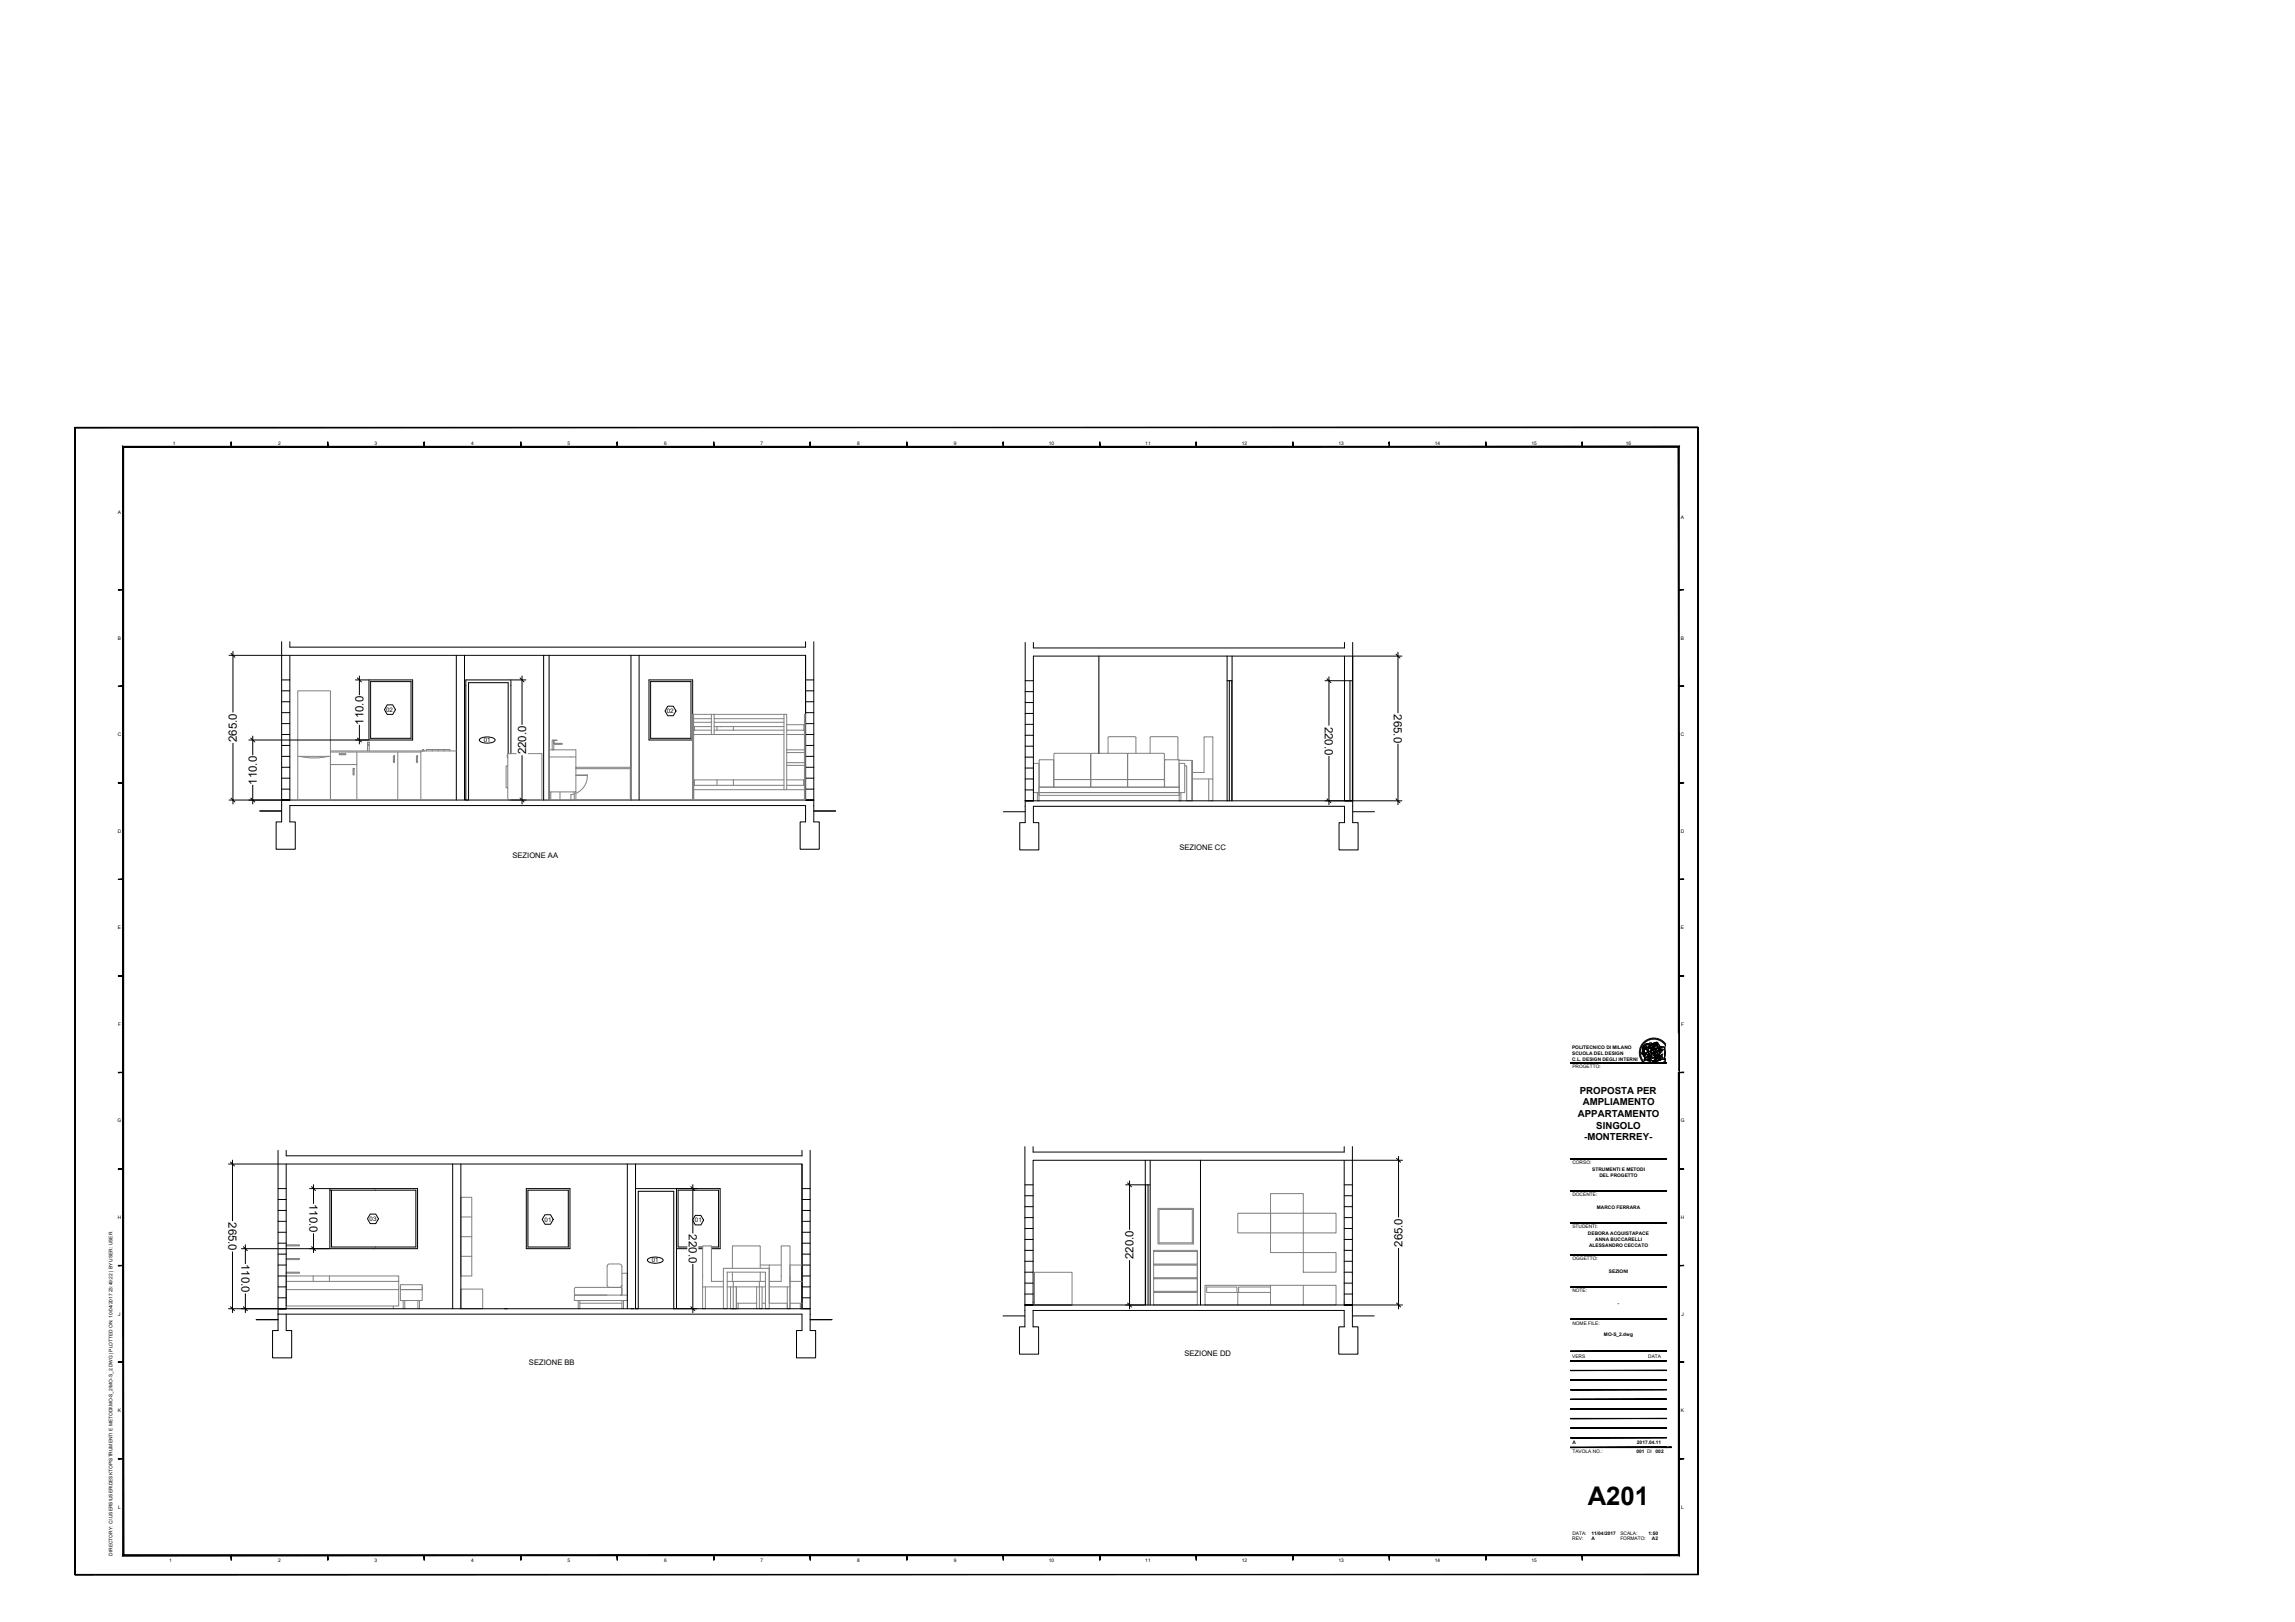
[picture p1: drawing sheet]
<svg xmlns="http://www.w3.org/2000/svg" width="841mm" height="594mm" viewBox="0 0 841 594" stroke-linecap="round" stroke-linejoin="round" font-family="sans-serif">
<defs><g id="words">
<text font-size="9.4" x="581.8" y="551.1">A201</text>
<g font-size="4.2">
<text x="510.8" y="261.6" transform="rotate(90 510.8 261.6)">265.0</text>
<text x="133.2" y="265.4" transform="rotate(-90 133.2 265.4)">110.0</text>
<text x="485.5" y="266.1" transform="rotate(90 485.5 266.1)">220.0</text>
<text x="86.8" y="271.7" transform="rotate(-90 86.8 271.7)">265.0</text>
<text x="192.8" y="276.2" transform="rotate(-90 192.8 276.2)">220.0</text>
<text x="94.1" y="287.4" transform="rotate(-90 94.1 287.4)">110.0</text>
<text x="113.4" y="441" transform="rotate(90 113.4 441)">110.0</text>
<text x="83.7" y="447.6" transform="rotate(90 83.7 447.6)">265.0</text>
<text x="252.4" y="452.1" transform="rotate(90 252.4 452.1)">220.0</text>
<text x="415.4" y="461.2" transform="rotate(-90 415.4 461.2)">220.0</text>
<text x="514" y="456.7" transform="rotate(-90 514 456.7)">265.0</text>
<text x="88.5" y="463" transform="rotate(90 88.5 463)">110.0</text>
</g>
<g font-size="3.5">
<text x="578.9" y="400.6">PROPOSTA PER</text>
<text x="580" y="404.9">AMPLIAMENTO</text>
<text x="578.2" y="409.1">APPARTAMENTO</text>
<text x="585" y="413.4">SINGOLO</text>
<text x="580.5" y="417.7">-MONTERREY-</text>
</g>
<g font-size="2.8">
<text x="432.2" y="311.4">SEZIONE CC</text>
<text x="187.8" y="314.2">SEZIONE AA</text>
<text x="434" y="496.7">SEZIONE DD</text>
<text x="193.8" y="499.8">SEZIONE BB</text>
</g>
<g font-size="2.3">
<text x="141.5" y="260.7">02</text>
<text x="244.3" y="261.2">02</text>
<text x="177.2" y="271.8">01</text>
<text x="135.5" y="447.2">03</text>
<text x="199.6" y="447.4">01</text>
<text x="254.7" y="447.7">01</text>
<text x="238.8" y="462.3">01</text>
</g>
<g font-size="1.8">
<text x="63.3" y="162.8">1</text>
<text x="101.9" y="162.8">2</text>
<text x="137.3" y="162.8">3</text>
<text x="172.7" y="162.8">4</text>
<text x="208" y="162.8">5</text>
<text x="243.4" y="162.8">6</text>
<text x="278.7" y="162.8">7</text>
<text x="314.1" y="162.8">8</text>
<text x="349.5" y="162.8">9</text>
<text x="384.3" y="162.8">10</text>
<text x="419.7" y="162.8">11</text>
<text x="455.1" y="162.8">12</text>
<text x="490.5" y="162.8">13</text>
<text x="525.8" y="162.8">14</text>
<text x="561.2" y="162.8">15</text>
<text x="595.8" y="162.8">16</text>
<text x="43.2" y="188.3">A</text>
<text x="616" y="189.9">A</text>
<text x="43.2" y="234.3">B</text>
<text x="616" y="234.3">B</text>
<text x="43.1" y="269.7">C</text>
<text x="616" y="269.7">C</text>
<text x="43.1" y="305">D</text>
<text x="616" y="305">D</text>
<text x="43.2" y="340.4">E</text>
<text x="616" y="340.4">E</text>
<text x="43.2" y="375.8">F</text>
<text x="616.1" y="375.8">F</text>
<text x="576.1" y="384.3">POLITECNICO DI MILANO</text>
<text x="576.1" y="388.6">C.L. DESIGN DEGLI INTERNI</text>
<text x="576.2" y="386.4">SCUOLA DEL DESIGN</text>
<text x="576.2" y="391.2">PROGETTO:</text>
<text x="43.1" y="411.1">G</text>
<text x="615.9" y="411.1">G</text>
<text x="576.2" y="426.4">CORSO:</text>
<text x="583.5" y="428.9">STRUMENTI E METODI</text>
<text x="586.1" y="431">DEL PROGETTO</text>
<text x="576.2" y="438.2">DOCENTE:</text>
<text x="585.2" y="442.7">MARCO FERRARA</text>
<text x="43.1" y="446.5">H</text>
<text x="576.2" y="449.9">STUDENTI:</text>
<text x="616" y="446.5">H</text>
<text x="581.9" y="452.3">DEBORA ACQUISTAPACE</text>
<text x="584.6" y="454.5">ANNA BUCCARELLI</text>
<text x="576.2" y="461.7">OGGETTO:</text>
<text x="582.3" y="456.6">ALESSANDRO CECCATO</text>
<text x="589.6" y="466.2">SEZIONI</text>
<text x="576.2" y="473.4">NOTE:</text>
<text x="592.8" y="477.9">-</text>
<text x="43.3" y="481.9">J</text>
<text x="576.2" y="485.1">NOME FILE:</text>
<text x="616.2" y="481.9">J</text>
<text x="587.8" y="489.5">MO-S_2.dwg</text>
<text x="576.1" y="497.3">VERS</text>
<text x="604" y="497.3">DATA</text>
<text x="43.2" y="517.2">K</text>
<text x="616" y="517.2">K</text>
<text x="576.2" y="532.2">TAVOLA NO.:</text>
<text x="576.2" y="529">A</text>
<text x="599.7" y="532.2">001 DI</text>
<text x="599.9" y="529">2017.04.11</text>
<text x="606.7" y="532.2">002</text>
<text x="43.3" y="552.6">L</text>
<text x="616.1" y="552.6">L</text>
<text x="576.2" y="562.1">DATA:</text>
<text x="583.2" y="562.1">11/04/2017</text>
<text x="593.8" y="562.1">SCALA:</text>
<text x="604.1" y="562.1">1:50</text>
<text x="41.3" y="569.8" transform="rotate(-90 41.3 569.8)">DIRECTORY: C:\USERS\USER\DESKTOP\STRUMENTI E METODI\MO-S_2\MO-S_2.DWG | PLOTTED ON: 10/04/2017 23:49:22 | BY USER: USER</text>
<text x="576.2" y="564.2">REV:</text>
<text x="583.2" y="564.2">A</text>
<text x="593.8" y="564.2">FORMATO:</text>
<text x="605.3" y="564.2">A2</text>
<text x="62" y="572">1</text>
<text x="101.9" y="572">2</text>
<text x="137.3" y="572">3</text>
<text x="172.7" y="572">4</text>
<text x="208" y="572">5</text>
<text x="243.4" y="572">6</text>
<text x="278.7" y="572">7</text>
<text x="314.1" y="572">8</text>
<text x="349.5" y="572">9</text>
<text x="384.3" y="572">10</text>
<text x="419.7" y="572">11</text>
<text x="455.1" y="572">12</text>
<text x="490.5" y="572">13</text>
<text x="525.8" y="572">14</text>
<text x="561.2" y="572">15</text>
</g>
</g></defs>
<!-- layer: Alessandro|A-FURN -->
<g fill="none" stroke="#808080" stroke-width=".37">
<path d="M378.7 279.6h2v10.7v-2h51.4v2h-51.4v1h51.4v-11.7h2v10.7h-55.4zM381 278.3h5.1l-.1 10h-5l-.2-.2zM386.2 276l13.3-.1 .1 9.4-13.2 .2zM399.9 276l13.2-.1v9.5h-13.3zM406.1 275.9v-5.8l.3-.3 9.7 .1 .2 6M413.3 276l13.3-.1v9.4l-13.2 .2zM421.5 275.9l.1-6 9.7-.1 .4 .2v8.3M432.1 278.4l4.8 .1v14.8v-14.8M432.1 278.7l-.1-.4-5.2 .1-.3 9.9h-13l-.3-.3v-2.3l.3-.2h13l.2 .4M432.1 278.7l-.1 9.6h-5l-.2-.4M432.1 278.7h.1M380.2 290.3h.5v3h-.5z"/>
<path d="M386.3 285.6l13.1-.1 .2 .3v2.3l-.2 .2h-12.9l-.3-.3zM399.8 285.6l13.2-.1 .2 .3v2.3l-.2 .2h-13l-.2-.3zM432.1 290.3h.7v3h-.7zM434.1 280.5h.8v12.8h2M436.9 285.3h7.6v8h-.9M436.9 282.9h4.3v-12.8l3.2-.2 .1 15.4M443 285.3v8M465.6 437.2h12v7.2h-12zM422.8 458h16v20h-16zM422.8 458v.4h16v4.6h-16v.4h16v4.6h-16v.4h16v4.6h-16v.4h16M424.3 442.6h13v13h-13zM424.8 443h12.1v12.2h-12.1z"/>
<path d="M465.6 451.6h12v7.2h-12zM465.6 444.4v7.2h-12v-7.2h12v7.2M477.6 458.8h12v7.2h-12zM477.6 444.4h12v7.2h-12zM379.1 478v-12h13.8v12h-13.8h13.8M441.6 470.8h48v7.2h-48zM453.3 473.4v-2h-11.1v2h11.7M453.6 473.4v4.6M465.6 470.8v.6h-11.7v2h11.7M465.6 471.4v6.6M477.6 470.8v7.2"/>
</g>
<!-- layer: Debora|A-WALL-FULL -->
<g fill="none" stroke="#000" stroke-width=".37">
<path d="M103.2 235v66h-2v10h7v-10h-2v-6M106.2 235v2M295.2 235v2M298.2 235v66h2v10h-7v-10h2v-6M375.7 235.3v66h-2v10h7v-10h-2v-6h114v6h-2v10h7v-10h-2v-66M378.7 235.3v2h114v-2M103.2 257h3M103.2 253h3M103.2 249h3M106.2 240v53h-3M167.2 240v53M170.2 240v53"/>
<path d="M170.7 249h16.5M170.7 251v42M171.7 250h14.5M187.2 251v25M231.2 240v53M234.2 240v53M295.2 240v53M295.2 257h3M295.2 253h3M295.2 249h3M375.7 257.3h3M375.7 253.3h3"/>
<path d="M375.7 249.3h3M103.2 277h3M103.2 273h3M103.2 269h3M103.2 265h3M103.2 261h3M295.2 277h3M295.2 273h3M295.2 269h3M295.2 265h3M295.2 261h3M375.7 277.3h3"/>
<path d="M375.7 273.3h3M375.7 269.3h3M375.7 265.3h3M375.7 261.3h3M95.2 297h8M103.2 293h3h-3M103.2 289h3M103.2 285h3M103.2 281h3M295.2 289h3M295.2 285h3M295.2 281h3"/>
<path d="M298.2 293h-3h3M298.2 297h8M367.7 297.3h8M375.7 293.3h3h-3M375.7 293.3h117v-53h-114v53M375.7 289.3h3M375.7 285.3h3M375.7 281.3h3M495.7 293.3h-3h3M495.7 297.3h8M375.6 420v66h-2v10h7v-10h-2v-6h114v6h-2v10h7v-10h-2v-66M378.6 420v2h114v-2"/>
<path d="M101.9 421.3v66h-2v10h7v-10h-2v-6M101.9 439.3h3M101.9 435.3h3M104.9 421.3v2M104.9 426.3v53h-3M165.9 426.3v53M168.9 426.3v53M229.9 426.3v53M232.9 435.3h15M232.9 426.3v53M233.9 436.3h13M247.9 437.3v42"/>
<path d="M293.9 426.3v53M293.9 421.3v2M293.9 439.3h3M293.9 435.3h3M296.9 421.3v66h2v10h-7v-10h2v-6M375.6 438h3M375.6 434h3M492.6 438h3M492.6 434h3M101.9 459.3h3M101.9 455.3h3M101.9 451.3h3"/>
<path d="M101.9 447.3h3M101.9 443.3h3M293.9 459.3h3M293.9 455.3h3M293.9 451.3h3M293.9 447.3h3M293.9 443.3h3M375.6 458h3M375.6 454h3M375.6 450h3M375.6 446h3M375.6 442h3"/>
<path d="M492.6 458h3M492.6 454h3M492.6 450h3M492.6 446h3M492.6 442h3M101.9 479.3h3h-3M101.9 475.3h3M101.9 471.3h3M101.9 467.3h3M101.9 463.3h3M293.9 475.3h3M293.9 471.3h3"/>
<path d="M293.9 467.3h3M293.9 463.3h3M296.9 479.3h-3h3M375.6 478h117v-53h-114v53M375.6 478h3h-3M375.6 474h3M375.6 470h3M375.6 466h3M375.6 462h3M492.6 474h3M492.6 470h3M492.6 466h3"/>
<path d="M492.6 462h3M495.6 478h-3h3M93.9 483.3h8M296.9 483.3h8M367.6 482h8M495.6 482h8"/>
</g>
<!-- layer: Debora|A-WALL-FULL-INTR -->
<g fill="none" stroke="#000" stroke-width=".37">
<path d="M135.2 249h16v22h-16zM135.8 249.6h14.8v20.8h-14.8zM170.7 249v2M171.7 250v43h-1M186.2 250v26M187.2 249v2M199.2 240v53M201.2 240v53M237.8 249h16v22h-16zM238.4 249.6h14.8v20.8h-14.8zM402.7 240.3v35.6M449.7 240.3v53"/>
<path d="M449.7 249.3h.1M450.7 249.3h.8M451.5 240.3v53M495.7 240.3v53M186.2 293h1M120.9 435.3h32.1v22h-32.1zM120.9 435.9h31.5v20.8h-30.9v-20.8M192.9 435.3h16v22h-16zM193.5 435.9h14.8v20.8h-14.8zM233.9 436.3v43h-1M246.9 436.3v43M419.7 425v53"/>
<path d="M419.7 434h.1M420.7 434h.8M421.5 425v53M439.9 425v53M257.5 457.3h-9.6v-22h16v22h-3.2M257.5 456.7h-9v-20.8h14.8v20.8h-2.6M184.9 479.3h1M231.2 479.3h1M246.7 479.3h1"/>
</g>
<!-- layer: Debora|A-WALL-FULL-EXTR -->
<g fill="none" stroke="#000" stroke-width=".37">
<path d="M106.2 237h189M106.2 240h189v53h-189M449.8 249.3h.9M450.5 249.3v44M451.4 249.3v44M492.7 249.3h2.9M494.7 249.3v44M495.7 249.3l-.1 44M106.2 295h189M449.7 293.3h.1M494 293.3h.1M104.9 426.3h189v53h-189"/>
<path d="M104.9 423.3h189M419.7 478l.1-44h.9v44M101.9 481.3h192"/>
</g>
<!-- layer: QUOTE -->
<g fill="none" stroke="#000" stroke-width=".37">
<path d="M85.4 238.6v22.5M512.3 238.9v22.5M83.9 240h22.1M130.3 249h4.7M131.7 247.6v7.2M187.5 249h5.2M191.3 247.6v18M485.6 249.3h6.9M487 247.9v18M492.9 240.3h20.8M85.4 272v22.5M91.2 271h43.8"/>
<path d="M92.6 269.6v7.2M131.7 265.3v7.2M191.3 276.5v18M487 276.8v17.9M512.3 272.2v22.5M83.9 293h22.1M92.6 287.3v7.2M187.5 293h5.2M485.6 293.3h6.9M492.9 293.3h20.8M83.7 426.3h20.9M85.2 424.9v22.5"/>
<path d="M113.5 435.3h7.2M114.9 433.9v7.2M248.1 435.3h7.3M253.9 433.9v18M412.5 434h7.1M413.9 432.5v18M492.8 425h21.1M512.5 423.5v22.5M85.2 458.3v22.5M88.5 457.3h32.2M89.9 455.9v7.2M114.9 451.6v7.2"/>
<path d="M512.5 456.9v22.5M83.7 479.3h20.9M89.9 473.6v7.2M248 479.3h7.4M253.9 462.8v18M412.5 478h7M413.9 461.4v18M492.8 478h21.1"/>
</g>
<!-- layer: 0 -->
<g fill="none" stroke="#000" stroke-width=".37">
<path d="M84.6 239.3l1.5 1.4M511.6 239.6l1.4 1.4M131 248.3l1.4 1.4M141.9 258.2h2l1 1.7-1 1.8h-2l-1-1.8zM190.6 248.3l1.4 1.4M244.7 258.7h2l1 1.7-1 1.7h-2l-1-1.7zM486.3 248.6l1.4 1.4M91.9 270.3l1.4 1.5M131 270.3l1.4 1.5M175.8 270.7a5.1 5.1 0 0 1 5.5 .1l.1 .3a4.1 4.1 0 0 1-4.9 .7l-.7-.5zM84.6 292.3l1.5 1.5M91.9 292.3l1.4 1.5"/>
<path d="M190.6 292.3l1.4 1.5M486.3 292.6l1.4 1.4M511.6 292.6l1.4 1.4M84.5 425.6l1.4 1.5M114.2 434.6l1.4 1.5M253.2 434.6l1.4 1.5M413.2 433.2l1.5 1.5M511.8 424.2l1.4 1.5M89.2 456.6l1.4 1.5M114.2 456.6l1.4 1.5M135.7 444.7h2l1 1.7-1 1.8h-2l-1-1.8zM199.7 444.9h2l1 1.7-1 1.8h-2l-1-1.8z"/>
<path d="M254.8 445.2h2l1.1 1.7-1.1 1.7h-2l-1-1.7zM84.5 478.6l1.4 1.5M89.2 478.6l1.4 1.5M237.3 461.2a5.1 5.1 0 0 1 5.6 .1l.1 .3a4.1 4.1 0 0 1-4.9 .7l-.8-.5zM253.2 478.6l1.4 1.5M413.2 477.2l1.5 1.5M511.8 477.2l1.4 1.5"/>
</g>
<!-- layer: QUOTE -->
<g fill="#fff" stroke="#fff" stroke-width=".37">
<path d="M510.5 261.4l3.6 10.8v-10.8zM510.5 261.4l3.6 10.8h-3.6z"/>
<path d="M485.2 265.9l3.6 10.8v-10.8zM485.2 265.9l3.6 10.8h-3.6z"/>
<path d="M83.4 447.5l3.6 10.7v-10.7zM83.4 447.5l3.6 10.7h-3.6z"/>
<path d="M88.1 463.1l3.7 10.5v-10.5zM88.1 463.1l3.7 10.5h-3.7z"/>
<path d="M113.1 441.1l3.6 10.4v-10.4zM113.1 441.1l3.6 10.4h-3.6z"/>
<path d="M252.1 452l3.6 10.7v-10.7zM252.1 452l3.6 10.7h-3.6z"/>
<path d="M510.7 446.1v10.8h3.6zM510.7 446.1h3.6v10.8z"/>
<path d="M412.1 450.6v10.7h3.7zM412.1 450.6h3.7v10.7z"/>
<path d="M83.5 261.2v10.7h3.7zM83.5 261.2h3.7v10.7z"/>
<path d="M90.8 276.8v10.5h3.7zM90.8 276.8h3.7v10.5z"/>
<path d="M129.9 254.8v10.5h3.6zM129.9 254.8h3.6v10.5z"/>
<path d="M189.5 265.7v10.7h3.6zM189.5 265.7h3.6v10.7z"/>
</g>
<!-- layer: Debora|A-FURN2 -->
<g fill="none" stroke="#808080" stroke-width=".37">
<path d="M104.9 455.9h4.8v.4h-4.8zM289.5 456.7v22.6h-1v-8M289.5 456.5l-.2-.2-3 .2v10.8M104.9 472.3h41.2v6h-41.2zM104.9 465.9h4.8v.4h-4.8zM104.9 460.9h4.8v.4h-4.8zM105.1 469.3h41v3M144.1 478.3v1M145.9 469.3l.2-.1-.2-1.9h-40.8l-.2 5M146.7 472.3h8v4h-8zM146.7 471.3v.8l.2-1.6 7.8 .2-.1 1.6h-7.7l-.2-.2M148.3 476.3v3"/>
<path d="M150.7 476.3h-4h1v3M153.1 476.3v3M153.7 476.3v3M211.9 476.3v3M212.5 476.3h15.4v3M212.5 476.3h-2v-2h19.4v2h-2M212.5 477.3h15.4M212.5 476.3v3M227.9 466.3h2v8M227.9 470.7l-.8 .8h-4l-.6-.5v-7.3l.7-.8h3.8l.8 .6 .1 10.8h-.5l.5-.5v-1.8l-.5-.5h-16.4l-.5 .5v1.8l.5 .5h11.5M228.5 476.3v3M258.5 471.3v8"/>
<path d="M265.1 464.5h16.8v14.8h-1.4v-13.4h-14v13.4h-1.4zM265.1 469.3h-4.4v-12.8l-3.1-.1-.1 22.9M266.5 469.3h2.2v10M267.7 471.3v8M268.4 464.5v-8l.2-.2 9.9 .1 .1 8.1M268.4 465.9v3.4h9.9M269.8 479.3h-1.4h1.4v-8h7.5v8h.4M278.6 465.9v3.4M279.3 471.3v8M280.5 469.3h-2.2v10"/>
</g>
<!-- layer: Debora|A-FURN -->
<g fill="none" stroke="#808080" stroke-width=".37">
<path d="M168.9 438.5h4v28.8h-4zM168.9 452.9h4M168.9 445.7h4M114.8 467.3v2M120.7 467.3v2M168.9 472.1h8v7.2h-8zM168.9 460.1h4M257.5 479.3h1M257.5 471.3h7.6M266.5 471.3h3.3M267.7 479.3h1M269.9 471.3v8h.6v-2"/>
<path d="M269.9 477.3h7.4M277.3 471.3h3.2M278.3 479.3h1M278.6 463.3h7.7M279.3 477.3h1.2M281.9 471.3h7.6M281.9 463.3v14h6.6v2M286.3 467.3v2h-4.4M289.5 477.3h4.4v-14h-4.4v16M289.5 469.3h4.4M293.3 477.3v2h.6"/>
</g>
<!-- layer: Anna|A-FURN -->
<g fill="none" stroke="#808080" stroke-width=".37">
<path d="M109.1 253h12v40h-12zM109.1 277h12v16M109.9 277a22.7 22.7 0 0 0 10.4 0M121.1 275h33.1v18M121.1 275.4h33.1M124.3 276h2.4v.4h-2.4zM130.8 275.4v17.6M134.7 271.8v.8h.6M134.7 272.6v.4h.6v2M134.7 273v2M135.3 271.8h-.6h.6v1.2M144.2 276.8h.4v2.4h-.4z"/>
<path d="M145.8 275.4v17.6M152.6 276.8h.4v2.4h-.4zM154.2 275h13M154.9 274.5h.4l.1 .5h-.7zM156.2 275v-.5h8.6v.5M158.4 274.5v.5M160.5 274.5v.5M162.6 274.5v.5M186.1 276.3h-.2v1.2h.2M186.1 276h12.5v17h-12.5zM201.2 277.2h9.8M202.9 271.2v1v-1h1.2v-.2h-1.7v3.6h.5v-2h3.1v-.4h-3.1"/>
<path d="M253.9 261.6v31.4v-31.4M253.9 261.6h6.8M254.2 261.6v31.4v-5.4h33.1M254.2 263.2h6.5M254.2 264.5h6.5M254.2 266.1h6.5M254.2 267.4h6.5M254.2 269h6.5M254.5 266.1l.1 1.3M260.7 261.6h1v7.4h-1zM261.7 261.6h25.6M261.7 263.2h25.6"/>
<path d="M261.7 264.5h25.6M261.7 266.1h25.6M261.7 267.4h25.6M261.7 269h25.6M262.7 266.1v1.3M264.2 266.1h.1M268.8 266.1v1.3M288.3 269h6.5M288.3 267.4v-5.8h-1v27.6M288.3 265.4h6.2v2M288.3 275.6v3.7M294.8 267.4v-5.8h.3v31.4"/>
<path d="M294.8 279.3h-6.5v1h6.5M294.8 274.6h-6.5v1h6.5M294.8 267.4h-6.5v7.2M294.8 267.4v25.6M121.1 280h9.7M129.4 281.4h.4v2.4h-.4zM186.1 280.5h-.6v8h.6M201.2 290h.6M205.2 290v3M210.4 290.8l-1.2 .2v2M211 283.8h4.2M211 290v3"/>
<path d="M215.2 283.8a6.8 6.8 0 0 1-4.2 6.8M215.2 283.8v.2h-4.2M231 281.5h-20v-.5h20v12h-20.6v-3h-8.6v3h-.6v-18.4h9.8v15.4h-.6M262.7 285.6v2M268.8 285.6v2M287.3 285.6h-32.7v2M288.3 280.3v8.9h-34.1M288.3 289.2h6.5M288.3 287.6h6.5M288.3 285.6h6.1M294.4 285.6v2"/>
</g>
<!-- layer: G-ANNO-TTLB -->
<g fill="#000" stroke="#000" stroke-width=".37">
<path d="M27.4 167.5l.1 1.8zM27.4 167.5l.1 1.8z"/>
<path d="M45 163.5l.3 405.9v-405.6zM45 163.5l.3 405.9-.3 .4zM45.3 569.4l-.3 .4 570-.4zM45 569.8l570-.4 .4 .4zM615 163.8v405.6l.4 .4zM615.4 163.5v406.3l-.4-406zM45.3 163.8h569.7l.4-.3zM45 163.5h570.4l-570.1 .3z"/>
<path d="M84.7 161.9l.1 1.8zM84.7 161.9l.1 1.8z"/>
<path d="M120 161.9l.2 1.8zM120 161.9l.2 1.8z"/>
<path d="M155.4 161.9l.1 1.8zM155.4 161.9l.1 1.8z"/>
<path d="M190.8 161.9l.1 1.8zM190.8 161.9l.1 1.8z"/>
<path d="M226.1 161.9l.2 1.8zM226.1 161.9l.2 1.8z"/>
<path d="M261.5 161.9l.1 1.8zM261.5 161.9l.1 1.8z"/>
<path d="M296.9 161.9l.1 1.8zM296.9 161.9l.1 1.8z"/>
<path d="M332.2 161.9l.2 1.8zM332.2 161.9l.2 1.8z"/>
<path d="M367.6 161.9l.1 1.8zM367.6 161.9l.1 1.8z"/>
<path d="M402.9 161.9l.2 1.8zM402.9 161.9l.2 1.8z"/>
<path d="M438.3 161.9l.1 1.8zM438.3 161.9l.1 1.8z"/>
<path d="M473.7 161.9l.1 1.8zM473.7 161.9l.1 1.8z"/>
<path d="M509.1 161.9l.1 1.8zM509.1 161.9l.1 1.8z"/>
<path d="M544.4 161.9l.2 1.8zM544.4 161.9l.2 1.8z"/>
<path d="M579.8 161.9l.1 1.8zM579.8 161.9l.1 1.8z"/>
<path d="M43.4 216l1.7-.1zM43.4 215.9h1.7z"/>
<path d="M615.2 216l1.8-.1zM615.2 215.9h1.8z"/>
<path d="M43.4 251.4l1.7-.1zM43.4 251.3h1.7z"/>
<path d="M615.2 251.4l1.8-.1zM615.2 251.3h1.8z"/>
<path d="M43.4 286.8l1.7-.1zM43.4 286.7h1.7z"/>
<path d="M615.2 286.8l1.8-.1zM615.2 286.7h1.8z"/>
<path d="M43.4 322.1l1.7-.1zM43.4 322h1.7z"/>
<path d="M615.2 322.1l1.8-.1zM615.2 322h1.8z"/>
<path d="M43.4 357.5l1.7-.1zM43.4 357.4h1.7z"/>
<path d="M615.2 357.5l1.8-.1zM615.2 357.4h1.8z"/>
<path d="M43.4 392.9l1.7-.2zM43.4 392.7h1.7z"/>
<path d="M575.5 389.4l35.2-.2zM575.5 389.2h35.2z"/>
<path d="M615.2 392.9l1.8-.2zM615.2 392.7h1.8z"/>
<path d="M43.4 428.2l1.7-.1zM43.4 428.1h1.7z"/>
<path d="M575.5 436.3l35.2-.1zM575.5 436.2h35.2z"/>
<path d="M575.5 424.6l35.2-.2zM575.5 424.4h35.2z"/>
<path d="M615.2 428.2l1.8-.1zM615.2 428.1h1.8z"/>
<path d="M575.5 447.9h35.2zM575.5 448l35.2-.1z"/>
<path d="M575.5 459.6h35.2zM575.5 459.8l35.2-.2z"/>
<path d="M575.5 459.6h35.2zM575.5 459.8l35.2-.2z"/>
<path d="M575.5 459.6h35.2zM575.5 459.8l35.2-.2z"/>
<path d="M575.5 459.6h35.2zM575.5 459.8l35.2-.2z"/>
<path d="M575.5 448l35.2-.1zM575.5 447.9h35.2z"/>
<path d="M43.4 463.6l1.7-.1zM43.4 463.5h1.7z"/>
<path d="M575.5 471.4h35.2zM575.5 471.5l35.2-.1z"/>
<path d="M615.2 463.6l1.8-.1zM615.2 463.5h1.8z"/>
<path d="M43.4 499l1.7-.2zM43.4 498.8h1.7z"/>
<path d="M575.5 483.1h35.2zM575.5 483.2l35.2-.1z"/>
<path d="M575.5 483.1h35.2zM575.5 483.2l35.2-.1z"/>
<path d="M575.5 498.4h35.2zM575.5 498.5l35.2-.1z"/>
<path d="M575.5 494.8h35.2zM575.5 495l35.2-.2z"/>
<path d="M615.2 499l1.8-.2zM615.2 498.8h1.8z"/>
<path d="M615.2 499l1.8-.2zM615.2 498.8h1.8z"/>
<path d="M575.5 519.5h35.2zM575.5 519.6l35.2-.1z"/>
<path d="M575.5 516h35.2zM575.5 516.1l35.2-.1z"/>
<path d="M575.5 512.5h35.2zM575.5 512.6l35.2-.1z"/>
<path d="M575.5 509h35.2zM575.5 509h35.2z"/>
<path d="M575.5 505.4h35.2zM575.5 505.5l35.2-.1z"/>
<path d="M575.5 501.9h35.2zM575.5 502l35.2-.1z"/>
<path d="M43.4 534.3l1.7-.1zM43.4 534.2h1.7z"/>
<path d="M575.5 530.1h35.2zM575.5 530.2l35.2-.1z"/>
<path d="M575.5 530.1h35.2zM575.5 530.2l35.2-.1z"/>
<path d="M575.5 526.5h35.2zM575.5 526.6l35.2-.1z"/>
<path d="M575.5 523h35.2zM575.5 523.1l35.2-.1z"/>
<path d="M610.7 530.2l1.8-.1zM610.7 530.1h1.8z"/>
<path d="M610.7 530.2l1.8-.1zM610.7 530.1h1.8z"/>
<path d="M615.2 534.3l1.8-.1zM615.2 534.2h1.8z"/>
<path d="M615.2 534.3l1.8-.1zM615.2 534.2h1.8z"/>
<path d="M84.7 569.6l.1 1.8zM84.7 569.6l.1 1.8z"/>
<path d="M120 569.6l.2 1.8zM120 569.6l.2 1.8z"/>
<path d="M155.4 569.6l.1 1.8zM155.4 569.6l.1 1.8z"/>
<path d="M190.8 569.6l.1 1.8zM190.8 569.6l.1 1.8z"/>
<path d="M226.1 569.6l.2 1.8zM226.1 569.6l.2 1.8z"/>
<path d="M261.5 569.6l.1 1.8zM261.5 569.6l.1 1.8z"/>
<path d="M296.9 569.6l.1 1.8zM296.9 569.6l.1 1.8z"/>
<path d="M332.2 569.6l.2 1.8zM332.2 569.6l.2 1.8z"/>
<path d="M367.6 569.6l.1 1.8zM367.6 569.6l.1 1.8z"/>
<path d="M402.9 569.6l.2 1.8zM402.9 569.6l.2 1.8z"/>
<path d="M438.3 569.6l.1 1.8zM438.3 569.6l.1 1.8z"/>
<path d="M473.7 569.6l.1 1.8zM473.7 569.6l.1 1.8z"/>
<path d="M509.1 569.6l.1 1.8zM509.1 569.6l.1 1.8z"/>
<path d="M534.2 569.6h42.5zM534.2 569.7l42.5-.1z"/>
<path d="M544.4 569.6l.2 1.8zM544.4 569.6l.2 1.8z"/>
<path d="M579.8 569.6l.1 1.8zM579.8 569.6l.1 1.8z"/>
</g>
<!-- layer: G-ANNO-NPLT -->
<g fill="#000" stroke="#000" stroke-width=".37">
<path d="M27.5 156.7l594.8-.2zM27.5 156.5h594.8z"/>
<path d="M27.4 156.6l.1 420.1zM27.4 156.6l.1 420.1z"/>
<path d="M622.2 156.6l.1 420.1zM622.2 156.6l.1 420.1z"/>
<path d="M27.5 576.8l594.8-.2zM27.5 576.6h594.8z"/>
</g>
<!-- layer: G-ANNO-LOGO -->
<g fill="none" stroke="#000" stroke-width=".37">
<path d="M600.7 385.3h.5M600.7 385.5h.5M600.7 385l.5 .1M600.8 384.8l.4 .1M600.8 384.5l.5 .1M600.9 384.3l.4 .1M600.9 384l.5 .2M601 383.8l.5 .2M601.1 383.6l.4 .2M601.2 383.3l.4 .2M601.2 385.8h-.5M601.2 386h-.5"/>
<path d="M601.2 386.2l-.4 .1M601.3 386.4l-.5 .1M601.3 383.1l.4 .2M601.3 386.7l-.5 .1M601.4 386.9l-.5 .1M601.4 382.9l.4 .2M601.4 387.1l-.4 .2M601.5 387.3l-.4 .2M601.5 382.7l.4 .2M601.6 387.5l-.4 .2M601.7 382.5l.4 .2M601.7 387.8l-.4 .2"/>
<path d="M601.8 382.3l.4 .3M601.8 387.9l-.4 .3M601.9 388.2l-.4 .2M602 382.1l.3 .3M602 383.9l1 .2 .4-.3 .1 .5-1.4-.1zM602 383.9l.1 .3M602 388.3l-.4 .3M602.1 381.9l.4 .3M602.2 384.2l-.6 1.8 .3 .1M602.2 388.5l-.4 .3M602.3 383.1l.2-.1 .1 .6 .8 .3-.4 .2-.8-.1-.3-.4zM602.3 381.7l.4 .3"/>
<path d="M602.3 388.7l-.3 .3M602.3 384.3h.4l-.2 2-.6-.2zM602.3 384.3l-.4 1.8 .5 .2M602.5 388.9l-.4 .3M602.5 382.9l.5-.5 .9-.1-.9 .5 .4 .5v.6l-.9-.4zM602.5 386.8l.4 .4h.9M602.5 381.5l.3 .4M602.6 387l1.2 .2 .2 .6 .2-.1 .2 .3-.1-.4 .2 .3-.1-.4 .3 .2-.6-.5 .3-.5 .5 1.2-.2 .4h-.7l-1-.6zM602.6 387l.1 1.5 .4-.5 .8 .5 .9 .2 .3-.3-.1-.5M602.6 384.3h.9l.4 .7-.1 .4-.8 .3-.1 .7-.4-.4zM602.6 389l-.3 .4M602.7 384.3l-.2 1.9"/>
<path d="M602.7 387.5l1.5 .8h.5l.3-.4 .1 .5-.3 .3-.7-.1-1-.6-.4 .5zM602.7 381.4l.3 .3M602.7 387.5l1.9 1M602.8 389.2l-.3 .4M602.8 386.4l-.5-.1-.1 .5 .8-.2 .3 .4M602.9 381.2l.3 .4M603 386.2l.3-.2 .5 .4v.8h-.7l-.5-.2zM603 385.7l1.6-.6 .4 .3 .3 .7-.8 .7-.2-.1 .3-.4-.2-.3-.3-.1-.3 .5-.8-.3zM603 389.4l-.3 .3M603.1 381.1l.3 .4M603.1 389.5l-.2 .4M603.2 382.6l.7-.3 .5 .4-.5 1.1 .2 1 .4 .3-.4 .4-.7-1.3v-.9l-.4-.3z"/>
<path d="M603.2 385.9l.6 .5M603.3 386l-.4 .3 .1 .3M603.3 380.9l.3 .4M603.3 389.6l-.2 .4M603.4 384.3l-1.4-.1-.6 1.6 .2 .2M603.5 380.8l.3 .4M603.5 389.7l-.2 .5M603.5 384.5l.2 1M603.7 382.6l-.3 1.4 .7 1.5 .4-.4-.4-.3-.2-1 .5-1.2-1-.3-.9 .6v.6l.9 .3-.4 .3-1.1-.4 .6-.7M603.7 389.9l-.2 .4M603.8 380.7l.2 .4M603.8 385.4l-.8 .3 .1 .4"/>
<path d="M603.9 382.3l-.9 .5 .4 .5M603.9 390l-.2 .4M604 380.6l.2 .4M604 386l.6 .2-.5 1 .6 .4-.3-.1 .1 .4-.2-.3 .1 .4-.6-.7zM604 386l.6 .2-.5 1 .6 .4-.3-.1 .1 .4-.2-.3 .1 .4-.2-.3-.2 .1-.2-.5zM604.1 383.3l.6-.3v.4l-.8 .4zM604.1 383.6h.7l-.3 .2 .1 .2h-.4zM604.1 383.6l.1 .4h.4M604.1 390.1l-.2 .4M604.2 382.4l.5-.4 .9 .4-.1 .2-1.1 .1M604.2 380.5l.2 .4M604.3 382.2l.8-.2 .5 .5-1 .3-.4-.4z"/>
<path d="M604.4 390.1l-.2 .5M604.4 382.6h1.1l-.5 .5h-.7zM604.5 380.4l.1 .5M604.5 385.1l.8 .6v.5l-.3 .3M604.6 390.2l-.2 .5M604.6 386.8l.3 1.1-.2 .4h-.5M604.6 383.5l.2 .1M604.7 385.8l-.6 .1M604.7 383.3l-.8 .5M604.7 380.3l.1 .5M604.7 383l-.2 .4M604.8 385.5l.5 .3"/>
<path d="M604.8 390.3l-.1 .5M604.9 383.6l-.3 .1-.1 .3 .5 .1 .2-.4h-.4M604.9 385.8l.1 .8-.6 .1M604.9 387.1l.6 .5M604.9 385.3l.4-.5 .8 .2 .1 .5-1 .2M604.9 380.3l.1 .4M605 385.1l.8-.3 .5 .6-1.1 .4zM605 390.4l-.1 .4M605.1 383h.1M605.2 382.7l.1 .1M605.2 386.7v.7M605.2 384.3l-.4 .9"/>
<path d="M605.2 380.2l.1 .5M605.2 382.7v.1M605.2 390.4v.5M605.3 385.7l.4 .3 .6-.7-.2-.3-.8-.2-.5 .4 .2-.7h1.1l.3-.6 .5 .2v1.4l-.9 .9 .3 .2v.2l.2-.1-.2 .8-.8 .1-.6-.5 .4-1.1M605.3 385.7l.8-.2-.4 .5zM605.3 386.3l-.5 1M605.4 383.5l.7-.2 .3 .9h-.2v-.6l-.4-.3-.1 1.1-.4 .1-.2-.3zM605.4 382.8l.6-.1 .1 .3zM605.4 380.2l.1 .5M605.5 382.6l-.5 .5h-.7M605.5 390.4l-.1 .5M605.5 388.5l1.4-.3 .8 .1-1.4 .4z"/>
<path d="M605.5 388.5l.8 .4zM605.7 383.4l.5 .2-.1 .9h-.4zM605.7 380.2v.5M605.7 390.5l-.1 .4M605.7 382.7l.4-.2 .2 .2-.2 .2M605.7 382.5h.4l.2 .4zM605.7 386.5l-.2 1.1 .8-.1M605.7 385.9h.1M605.8 385.6l.1 .1M605.9 385.8h.1M605.9 385.7h-.1M605.9 383.6h.1"/>
<path d="M605.9 383.5l-.1 .1M605.9 390.5v.4M605.9 380.2l.1 .4M606 382.8h-.6l.5 .3 .1-.2M606 386.4l.7-.5-.3 .9zM606 384.5v.5M606.1 385.5l-.4 .5-.4-.2M606.1 383.4v.3M606.1 390.5v.4M606.2 383.5l-.5-.1v1.1l-.6-.2 .5-1 .6 .2 .3 .7-.3-.2M606.2 380.2v.4M606.2 383.8h-.1"/>
<path d="M606.2 383.6l.1 .4h-.6M606.2 384.2l-.5 .3M606.3 388.7l1.4-.4v.2l-1.4 .5zM606.3 388.7v.2M606.3 382.9l.2 .2-.1 .6M606.4 386h.1M606.4 386.5l-.1 .3 .2-.1M606.4 390.5v.4M606.4 382.5l.1 .3M606.4 383.9l.1-1-.6-.7 .8-.3-.1 1.1 .1-.4 .2 .3 .4-.1-.1 .4 .5 .4-.8 .5M606.4 380.2v.5M606.5 386.3h-.2"/>
<path d="M606.5 384.1l.3 .2M606.5 384.7l-.1 .9M606.6 387.5l.2 .7-.2-.4-.3 .5zM606.6 385.5l-.3 .6M606.6 390.4l.1 .5M606.6 385.9l-.6 .5 .3 .2M606.7 384.7l-.3 .6M606.7 381.9l.5-.2 .4 .4-.3 1.2 .1-1-.1-.2-.4 .1-.3 .8zM606.7 381.9l-.6 .1-.2 .4M606.7 380.2l-.1 .5M606.8 381.8l.4-.1 .4 .4-.3 1.2v-1.2l-.4 .1-.3 .8zM606.8 382.6l.1 .3 .4-.1"/>
<path d="M606.8 390.4l.1 .5M606.9 384.1l.7-.3 .6 .2 .1 .3-.6 .8h-.4l-.5-.5zM606.9 382.2l.4-.1v.7h-.5zM606.9 385.5l.6-.1-1.2 2.5-.1-.7zM606.9 382.4l.1 .1M606.9 385.5l-.7 1.7 .1 1.4 .3-.8 .2 .6-.1-.9-.3 .4M606.9 382.7l.1 .1M606.9 384.8l-.1 .7 .7-.1 .3-.4M606.9 380.2v.5M607 382.5h.1M607 382.7h.1M607.1 390.4v.4"/>
<path d="M607.2 382.5l.2 .1M607.2 380.3l-.1 .4M607.3 386.2l.5-.1-.4 1.6-.4-.1zM607.3 382.6h-.1M607.3 390.3l.1 .5M607.4 383.1l.3 .5M607.4 384.9h.1M607.4 380.3l-.1 .5M607.5 385.4l-.8 2.1M607.5 390.3l.1 .4M607.5 383.7l1.3-.3-.5 .6zM607.5 384.8l-.2 .1"/>
<path d="M607.5 382.4l.9 .9-.7 .3-.2-.2zM607.6 382.4l.6 .7M607.6 385l-.1 .1M607.7 380.4l-.2 .5M607.7 390.2l.2 .5M607.7 388.3v.2l-1.4 .5-.8-.5 .8 .2 1.4-.4-.8-.1-1.4 .3M607.8 386.1l-.4 .9 .1 .6-.2 .1-.3-.1 .2-1.4M607.9 384.8h.3l-.1 1.3-.9 .1zM607.9 380.5l-.1 .4M607.9 390.1l.2 .5M608 384.6l-.1 .3M608 383.9l.3 .3"/>
<path d="M608 383.1l.4 .2M608.1 386.1l-.9 .1M608.1 387l.1 .3M608.1 380.6l-.1 .4M608.1 390l.3 .5M608.2 384.8l-.1 1.2-.4 1.1 .3 .8M608.3 386.9l.8-.7-.7 2.2-.4-.1zM608.3 384l.5-.6 1 .1 .3 .3-.9 .9-.9-.5M608.3 384.2l-.7 .9-.6-.3-.1-.5 .4-.4 .4 .1v.7l.3-.3v-.5h-.9l-.3 .5M608.4 385.3v.4M608.4 389.9l.2 .5M608.4 380.7l-.2 .4"/>
<path d="M608.5 389.8l.3 .4M608.6 380.8l-.2 .4M608.6 384.7l-.6 .1M608.7 387.7l.4 .3M608.8 389.7l.2 .4M608.8 380.9l-.2 .4M608.8 383.4l-1.4 .4M608.9 386.8l.6 .7M608.9 389.6l.3 .4M609 383.4h.8l.3 .3 .2 2.1-.3 1.7 .2 .4h-1.7l.6-1.7-1.1 .9 .4-1.6 .5-.8 .4-.1-.7-.4zM609 384.7l-.6 .9-.4 1.5 1.4-1M609 383.4l-.4 .8 .7 .4"/>
<path d="M609 381l-.2 .4M609.1 386.2l-.6 1.5 .1 .5-.6 .2 .3-1.5M609.1 389.4l.3 .4M609.1 384.7l-.2 .8M609.2 387.2l.5 .8M609.2 381.2l-.2 .4M609.3 389.3l.3 .3M609.4 383.7l-.2 .2M609.5 381.3l-.3 .4M609.5 389.1l.3 .4M609.6 389l.4 .3M609.6 381.5l-.3 .3"/>
<path d="M609.8 388.8l.4 .3M609.8 381.7l-.3 .3M609.9 388.6l.4 .3M610 384.9v2.3M610 384.1l.3 1.2-.3 2.2 .2 .4h-1.7M610 381.8l-.3 .4M610.1 388.5l.4 .2M610.2 382l-.4 .3M610.2 388.3l.4 .2M610.3 382.2l-.3 .3M610.3 388.1l.4 .2M610.4 387.9l.4 .2"/>
<path d="M610.5 382.4l-.4 .3M610.5 387.6l.5 .3M610.6 382.6l-.4 .3M610.6 387.5l.5 .1M610.7 387.2l.5 .2M610.8 382.8l-.5 .3M610.8 387l.5 .2M610.8 386.8l.5 .1M610.9 383.1l-.5 .2M610.9 386.6l.5 .1M611 386.4h.4M611 386.1l.4 .1"/>
<path d="M611 385.7h.5M611 383.3l-.4 .2M611 385.9h.5M611.1 383.5l-.5 .2M611.2 383.8l-.5 .1M611.3 384l-.5 .1M611.3 384.2l-.4 .1M611.4 384.5l-.5 .1M611.4 384.7l-.4 .1M611.5 385h-.5M611.5 385.5h-.5M611.5 385.2l-.5 .1"/>
<circle cx="604.8" cy="383.8" r=".3"/>
</g>
<!-- layer: G-ANNO-TTLB -->
<g fill="#fff" stroke="#fff" stroke-width=".37">
<path d="M593.1 389.3l21.7 3-4.1-3zM593.1 389.3l21.7 3h-21.7z"/>
<path d="M610.7 379.1h4.1l-4.1 10.2zM614.8 379.1l-4.1 10.2 4.1 3z"/>
</g>
<path d="M593.1 389.3h17.6v-10.2h4.1v13.2h-21.7z" fill="none" stroke="#fff" stroke-width=".37"/>
<use href="#words"/>
</svg>
